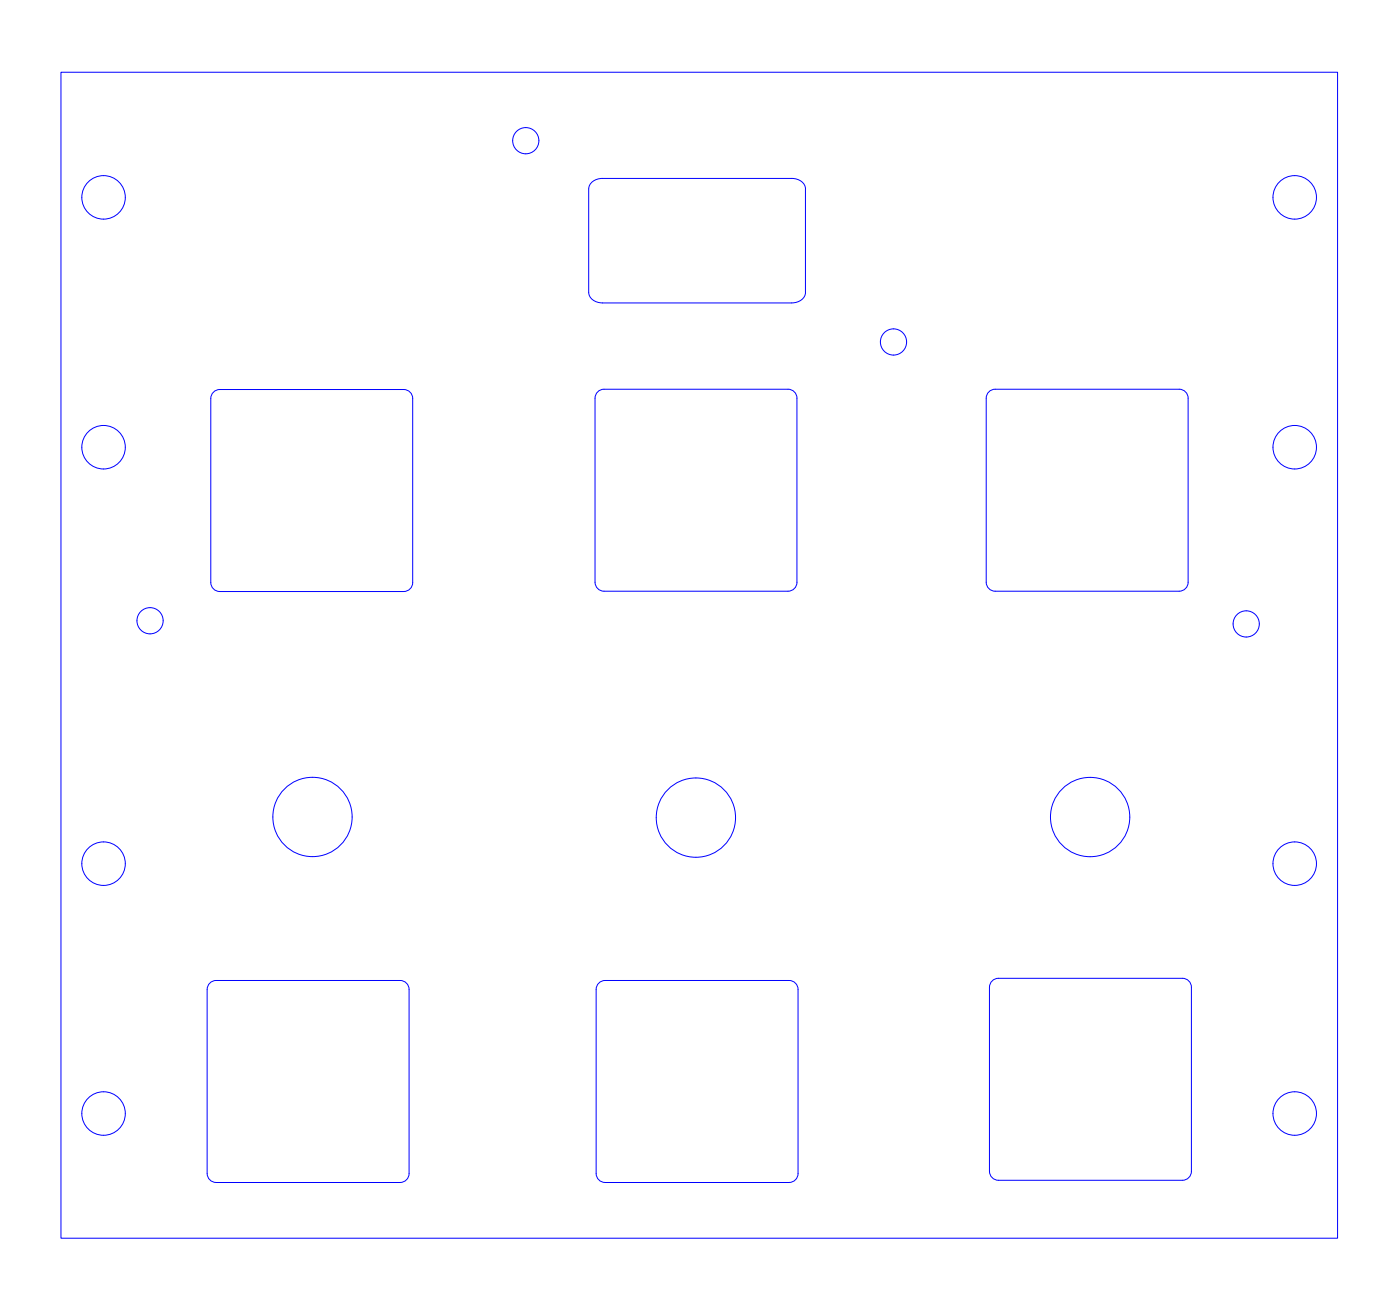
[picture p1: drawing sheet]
<svg xmlns="http://www.w3.org/2000/svg" width="160mm" height="150mm" viewBox="0 0 160 150" stroke-linecap="round" stroke-linejoin="round" font-family="sans-serif">
<g fill="none" stroke="#00f" stroke-width=".11">
<path d="M7 8.3h146v133.3h-146zM68.9 20.4h21.7a1.47 1.47 0 0 1 1.5 1.2M68.9 20.4a1.47 1.47 0 0 0-1.6 1.2l.1 11.8a1.38 1.38 0 0 0 1.5 1.2M92.1 21.6v11.8M92.1 33.4a1.38 1.38 0 0 1-1.5 1.2h-21.7M24.5 44.7l.6-.2h21.1a1.02 1.02 0 0 1 1 1.1v21a1.02 1.02 0 0 1-1 1l-21.1 .1a1.03 1.03 0 0 1-1-1.1v-21l.1-.4zM68.5 44.7l.6-.2h21a1.02 1.02 0 0 1 1.1 1v21.1a1.01 1.01 0 0 1-1.1 1h-21a1.03 1.03 0 0 1-1-1v-21.1v-.3zM113.2 44.7l.6-.2h21.1a1.02 1.02 0 0 1 1 1v21.1a1.02 1.02 0 0 1-1 1h-21.1a1.03 1.03 0 0 1-1-1v-21.1l.1-.3zM24.1 112.3l.6-.2h21.1a1.02 1.02 0 0 1 1 1.1v21a1.02 1.02 0 0 1-1 1h-21.1a1.03 1.03 0 0 1-1-1v-21l.1-.4zM68.6 112.3l.6-.2h21.1a1.02 1.02 0 0 1 1 1.1v21a1.02 1.02 0 0 1-1 1h-21.1a1.03 1.03 0 0 1-1-1v-21l.1-.4zM113.6 112.1l.6-.2h21.1a1.02 1.02 0 0 1 1 1v21.1a1.02 1.02 0 0 1-1 1h-21.1a1.02 1.02 0 0 1-1-1v-21.1l.1-.3z"/>
<circle cx="60.1" cy="16.1" r="1.5"/>
<circle cx="11.8" cy="22.6" r="2.49"/>
<circle cx="102.2" cy="39.1" r="1.5"/>
<circle cx="148.1" cy="22.6" r="2.49"/>
<circle cx="11.8" cy="51.1" r="2.49"/>
<circle cx="148.1" cy="51.1" r="2.49"/>
<circle cx="17.2" cy="71" r="1.5"/>
<circle cx="142.6" cy="71.4" r="1.5"/>
<circle cx="11.8" cy="98.8" r="2.49"/>
<circle cx="35.7" cy="93.4" r="4.5"/>
<circle cx="79.6" cy="93.5" r="4.5"/>
<circle cx="124.7" cy="93.4" r="4.5"/>
<circle cx="148.1" cy="98.8" r="2.49"/>
<circle cx="11.8" cy="127.3" r="2.49"/>
<circle cx="148.1" cy="127.3" r="2.49"/>
</g>
</svg>
